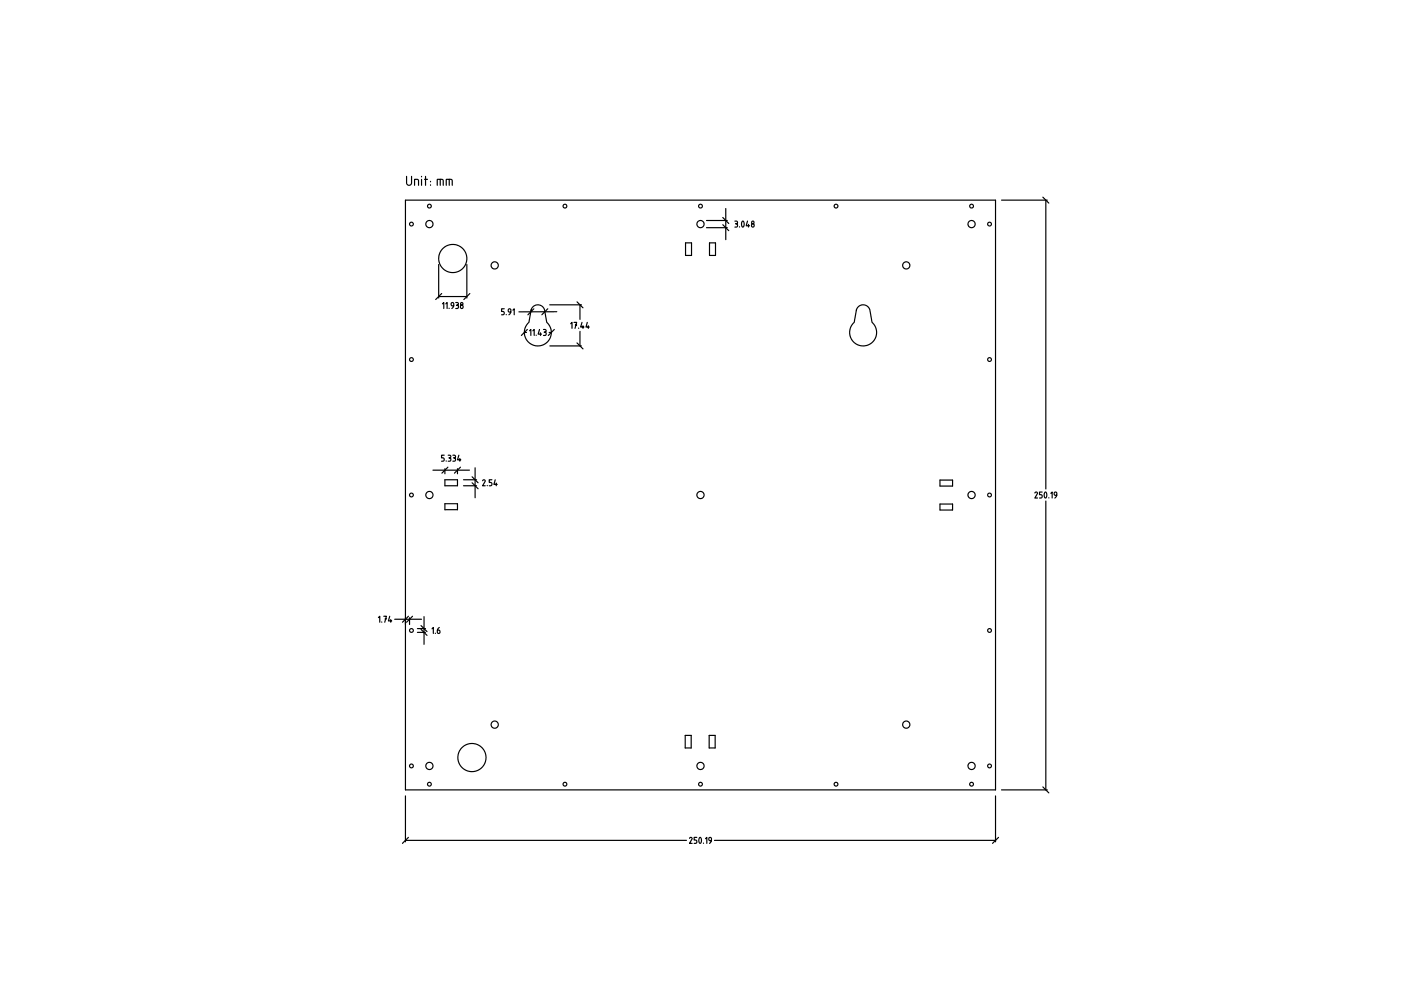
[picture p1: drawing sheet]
<svg xmlns="http://www.w3.org/2000/svg" width="297mm" height="210mm" viewBox="0 0 297 210" stroke-linecap="round" stroke-linejoin="round" font-family="sans-serif">
<g fill="none" stroke="#000" stroke-width=".25">
<path d="M86.2 37.4v1.5l.5 .4 .5-.4 .1-1.5M87.9 39.3v-1.3l.8 .2v1.1M89.4 37.4v.1M89.4 38v1.3M90 38h.6M90.2 37.4v1.9M91.3 38.4v.2M91.3 39.2v.1M92.7 39.3v-1.3l1.2 .1 .1 1.2M93.3 38v1.3M94.6 39.3v-1.3l1.2 .1 .1 1.2M95.3 38v1.3"/>
<path d="M86 42.4h125.1v125.1h-125.1zM93 56.1v7.1M99 56.1v7.1M145.3 51.5h1.3v2.7h-1.3zM149.8 46.8h4.4M149.8 48.3h4.4M150.4 51.5h1.3v2.7h-1.3zM153.2 46.1l1.3 1.3M153.2 47.6l1.3 1.3M153.9 44.2v6.6M155.8 46.9h.4l.2 .3-.3 .2 .2 .2v.4l-.5 .1M155.9 47.4h.2"/>
<path d="M156.8 48.1h.1M157.4 46.9h.2l.2 .5-.1 .5-.2 .2-.3-.5zM158.5 46.9l-.3 1h.7M158.7 47.6v.5M212.3 42.4h9.8M221.1 41.8l1.3 1.3M221.7 42.4v61.3M93 62.9h6M93.6 62.2l-1.2 1.3M93.8 64.4l.3-.3v1.3M94.5 64.4l.3-.3v1.3M95.2 65.3v.1"/>
<path d="M96.2 64.8l-.5-.1 .1-.5h.3l.1 .2-.1 .7-.3 .3M96.6 64.1l.4 .1 .2 .2-.3 .3 .3 .2v.4l-.6 .1M96.8 64.7h.1M99.6 62.2l-1.3 1.3M106.9 65.5h-.6v.5l.5 .1 .1 .2-.1 .4h-.5M107.3 66.7h.1M108.3 66.2l-.5-.1 .1-.6h.3l.1 .3-.1 .6-.3 .3M108.7 65.8l.3-.3v1.2M111.2 70.5h.4M111.8 69.9l-1.3 1.2M112.3 70.1l.2-.2v1.2M112.6 65.7l-.5 2.6-.5 .7-.4 .8 .1 1.5 .5 1 .9 .7 1.1 .3 1.1-.1 .9-.5 .7-.9 .4-1-.1-1.1-.4-.8-.5-.6-.4-2.6-.5-.7-.6-.3h-.8l-.6 .4-.4 .7"/>
<path d="M113 70.1l.3-.2v1.2M113.2 65.5l-1.3 1.2M113.7 71.1h.1M114.4 69.9l-.3 .9h.7M114.6 70.6v.5M115.2 69.9h.4l.2 .2-.3 .3 .3 .2v.4l-.6 .1M115.4 70.4h.1M116.1 65.5l-1.2 1.2M116.4 70.5h.5M116.6 64.6h6.7M116.6 73.3h6.7M117.5 69.9l-1.2 1.2"/>
<path d="M118 66.1h-8M121 68.6l.3-.2v1.2M121.7 68.4h.6l-.4 1.2M122 68.9h.3M122.3 64l1.3 1.3M122.3 72.7l1.3 1.3M122.7 69.6h.1M123 64.6v3.1M123 70.3v3M123.4 68.4l-.3 .9h.7M123.6 69.1v.5M124.5 68.4l-.3 .9h.7"/>
<path d="M124.7 69.1v.5M181.6 65.7l-.5 2.6-.6 .7-.3 .8 .1 1.5 .5 1 .8 .7 1.1 .3 1.1-.1 1-.5 .7-.9 .3-1-.1-1.1-.3-.8-.5-.6-.5-2.6-.4-.7-.7-.3h-.7l-.7 .4-.3 .7M91.8 99.7h7.7M94.2 96.5h-.6v.6h.4l.2 .3-.1 .3-.5 .1M94.3 99.4v1.1M94.6 97.7v.1M95 99.1l-1.3 1.2M95 96.5h.4l.2 .3-.3 .3 .3 .2v.3l-.6 .2M95.2 97.1h.1M96 96.5h.4l.2 .3-.3 .3 .3 .2-.1 .3-.5 .2M96.2 97.1h.1M97 99.4v1.1"/>
<path d="M97.3 96.5l-.3 1h.7M97.5 97.2v.6M97.6 99.1l-1.2 1.2M100.7 99.2v6.3M94.3 101.7h2.7v1.3h-2.7zM94.3 106.8h2.7v1.3h-2.7zM98.3 101.7h2.7M98.3 103h2.7M100.1 101.1l1.3 1.3M100.1 102.4l1.3 1.2M102.3 101.9l.3-.2 .3 .3-.6 1h.6M103.3 102.9v.1"/>
<path d="M104.3 101.7h-.6v.6h.4l.2 .3-.1 .3-.5 .1M105 101.7l-.3 1h.7M105.2 102.4v.6M199.3 101.8h2.7v1.3h-2.7zM199.3 106.9h2.7v1.2h-2.7zM219.4 104.5l.3-.2 .3 .3-.6 1h.6M221 104.3h-.6v.6h.4l.2 .3-.2 .3-.4 .1M221.6 104.4h.2l.1 .4v.5l-.2 .3-.3-.5zM221.7 106.2v61.3M222.4 105.5v.1M222.8 104.6l.3-.3v1.3M224 105l-.5-.1 .1-.5h.3l.2 .2-.1 .6-.4 .4"/>
<path d="M80.2 130.9l.3-.2v1.2M80.9 131.9h.1M81.4 130.7h.5l-.3 1.2M81.6 131.2h.3M82.6 130.7l-.3 .9h.8M82.8 131.4v.5M83.7 131.3h5.7M86.6 130.7l-1.3 1.2M86.8 131v1.4M87.5 130.7l-1.3 1.2M88.5 133.3h1.7M88.5 134.1h1.7"/>
<path d="M89.3 132.6l1.2 1.3M89.3 133.4l1.2 1.3M89.9 130.7v5.9M91.6 133.3l.3-.3v1.3M92.3 134.2v.1M93.1 133l-.3 .4-.1 .6 .2 .3h.3v-.6l-.5-.1M145.3 155.9h1.2v2.7h-1.2zM150.4 155.9h1.2v2.7h-1.2zM86 168.7v9.8M86 178.2h59.6M86.6 177.5l-1.3 1.3M146.2 177.8l.3-.3 .3 .3-.6 1h.6"/>
<path d="M147.7 177.5h-.5v.6h.4l.1 .3-.1 .4h-.4M148.3 177.6h.3l.1 .4v.6l-.2 .2-.3-.5zM149.2 178.7v.1M149.6 177.8l.3-.3v1.3M150.8 178.2l-.5-.1 .1-.5h.3l.1 .2v.7l-.4 .3M151.5 178.2h59.6M211.1 168.7v9.8M211.7 177.5l-1.3 1.3M212.3 167.5h9.8M221.1 166.8l1.3 1.3"/>
<circle cx="87.2" cy="47.5" r=".4"/>
<circle cx="91" cy="43.7" r=".4"/>
<circle cx="91" cy="47.5" r=".76"/>
<circle cx="96" cy="54.8" r="2.98"/>
<circle cx="104.9" cy="56.3" r=".76"/>
<circle cx="119.8" cy="43.7" r=".4"/>
<circle cx="148.5" cy="43.7" r=".4"/>
<circle cx="148.5" cy="47.5" r=".76"/>
<circle cx="159.6" cy="47.2" r=".27"/>
<circle cx="159.7" cy="47.8" r=".33"/>
<circle cx="177.3" cy="43.7" r=".4"/>
<circle cx="192.1" cy="56.3" r=".76"/>
<circle cx="206" cy="43.7" r=".4"/>
<circle cx="206" cy="47.5" r=".76"/>
<circle cx="209.8" cy="47.5" r=".4"/>
<circle cx="87.2" cy="76.2" r=".4"/>
<circle cx="97.9" cy="64.4" r=".27"/>
<circle cx="97.9" cy="65.1" r=".33"/>
<circle cx="209.8" cy="76.2" r=".4"/>
<circle cx="87.2" cy="105" r=".4"/>
<circle cx="91" cy="105" r=".76"/>
<circle cx="148.5" cy="105" r=".76"/>
<circle cx="206" cy="105" r=".76"/>
<circle cx="209.8" cy="105" r=".4"/>
<circle cx="87.2" cy="133.7" r=".4"/>
<circle cx="209.8" cy="133.7" r=".4"/>
<circle cx="104.9" cy="153.6" r=".76"/>
<circle cx="192.1" cy="153.6" r=".76"/>
<circle cx="87.2" cy="162.4" r=".4"/>
<circle cx="91" cy="166.3" r=".4"/>
<circle cx="91" cy="162.4" r=".76"/>
<circle cx="100.1" cy="160.6" r="2.98"/>
<circle cx="119.8" cy="166.3" r=".4"/>
<circle cx="148.5" cy="166.3" r=".4"/>
<circle cx="148.5" cy="162.4" r=".76"/>
<circle cx="177.3" cy="166.3" r=".4"/>
<circle cx="206" cy="166.3" r=".4"/>
<circle cx="206" cy="162.4" r=".76"/>
<circle cx="209.8" cy="162.4" r=".4"/>
</g>
</svg>
